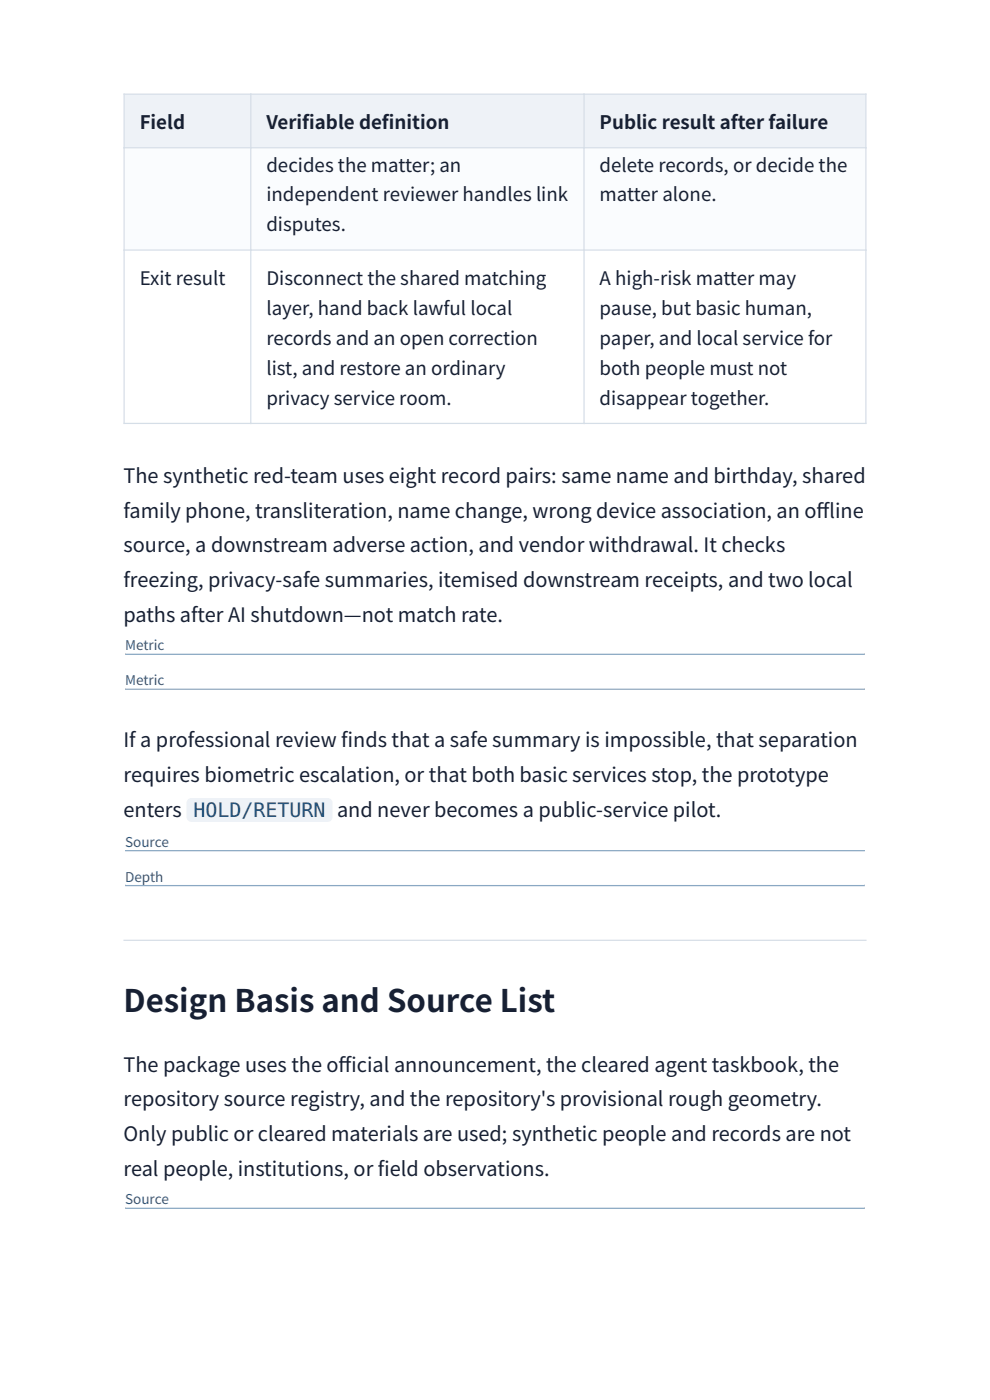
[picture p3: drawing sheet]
<svg xmlns="http://www.w3.org/2000/svg" width="210mm" height="297mm" viewBox="0 0 210 297" stroke-linecap="round" stroke-linejoin="round" font-family="sans-serif">
<defs><g id="words">
<text font-size="6.6" fill="#172033" x="26.2" y="214.6">Design Basis and Source List</text>
<g font-size="4.2" fill="#172033">
<text x="26.2" y="102.4">The synthetic red-team uses eight record pairs: same name and birthday, shared</text>
<text x="26.2" y="109.8">family phone, transliteration, name change, wrong device association, an of</text>
<text x="173.2" y="109.8">f</text>
<text x="173.2" y="109.8">line</text>
<text x="26.2" y="117.2">source, a downstream adverse action, and vendor withdrawal. It checks</text>
<text x="26.2" y="124.6">freezing, privacy-safe summaries, itemised downstream receipts, and two local</text>
<text x="26.2" y="132">paths after AI shutdown—not match rate.</text>
<text x="26.2" y="158.5">If a professional review f</text>
<text x="72.4" y="158.5">inds that a safe summary is impossible, that separation</text>
<text x="26.2" y="165.9">requires biometric escalation, or that both basic services stop, the prototype</text>
<text x="26.2" y="173.3">enters</text>
<text x="71.5" y="173.3">and never becomes a public-service pilot.</text>
<text x="26.2" y="227.3">The package uses the of</text>
<text x="71.8" y="227.3">f</text>
<text x="71.8" y="227.3">icial announcement, the cleared agent taskbook, the</text>
<text x="26.2" y="234.7">repository source registry, and the repository's provisional rough geometry.</text>
<text x="26.2" y="242.1">Only public or cleared materials are used; synthetic people and records are not</text>
<text x="26.2" y="249.5">real people, institutions, or f</text>
<text x="80.2" y="249.5">ield observations.</text>
</g>
<text font-size="4.2" fill="#1d4f7a" x="41" y="173.3">HOLD/RETURN</text>
<g font-size="4" fill="#172033">
<text x="29.6" y="27.4">Field</text>
<text x="56.5" y="27.4">Verif</text>
<text x="64.1" y="27.4">iable def</text>
<text x="81" y="27.4">inition</text>
<text x="127.2" y="27.4">Public result after failure</text>
<text x="56.5" y="36.4">decides the matter; an</text>
<text x="127.2" y="36.4">delete records, or decide the</text>
<text x="56.5" y="42.7">independent reviewer handles link</text>
<text x="127.2" y="42.7">matter alone.</text>
<text x="56.5" y="49.1">disputes.</text>
<text x="29.6" y="60.5">Exit result</text>
<text x="56.5" y="60.5">Disconnect the shared matching</text>
<text x="127.2" y="60.5">A high-risk matter may</text>
<text x="56.5" y="66.8">layer, hand back lawful local</text>
<text x="127.2" y="66.8">pause, but basic human,</text>
<text x="56.5" y="73.2">records and an open correction</text>
<text x="127.2" y="73.2">paper, and local service for</text>
<text x="56.5" y="79.5">list, and restore an ordinary</text>
<text x="127.2" y="79.5">both people must not</text>
<text x="56.5" y="85.9">privacy service room.</text>
<text x="127.2" y="85.9">disappear together.</text>
</g>
<g font-size="2.9" fill="#315f87">
<text x="26.5" y="138">Metric</text>
<text x="26.5" y="145.4">Metric</text>
<text x="26.5" y="179.6">Source</text>
<text x="26.5" y="187.1">Depth</text>
<text x="26.5" y="255.5">Source</text>
</g>
</g></defs>
<path d="M19.8 19.8h170.4v257.4h-170.4z" fill="#f4f7fa"/>
<path d="M19.8 19.8h170.4v257.4h-170.4z" fill="#fff"/>
<g fill="#eef2f7">
<path d="M26.3 20h26.9v11.4h-26.9z"/>
<path d="M53.2 20h70.7v11.4h-70.7z"/>
<path d="M123.9 20h59.8v11.4h-59.8z"/>
</g>
<path d="M26.3 31.4h157.4v21.5h-157.4z" fill="#fafcfe"/>
<path d="M26.2 20h157.6M26.3 19.8v70.2M53.2 19.8v70.2M123.9 19.8v70.2M183.7 19.8v70.2M26.2 31.4h157.6M26.2 53h157.6M26.2 89.8h157.6" fill="none" stroke="#d7dee8" stroke-width=".26"/>
<path d="M26.2 199.6l157.6 .1zM26.2 199.3h157.6v.4h-157.6z" fill-rule="evenodd" fill="#d7dee8"/>
<g fill="#8aa8c3">
<path d="M26.5 138.6l157 .1zM26.5 138.6h157v.3h-157z" fill-rule="evenodd"/>
<path d="M26.5 146l157 .1zM26.5 146h157v.4h-157z" fill-rule="evenodd"/>
</g>
<path d="M39.6 169.3h31v5.1h-31z" fill="#eef2f7"/>
<g fill="#8aa8c3">
<path d="M26.5 180.3h157zM26.5 180.3h157v.3h-157z" fill-rule="evenodd"/>
<path d="M26.5 187.7h157zM26.5 187.7h157v.3h-157z" fill-rule="evenodd"/>
<path d="M26.5 256.2h157zM26.5 256.2h157v.3h-157z" fill-rule="evenodd"/>
</g>
<use href="#words"/>
</svg>
